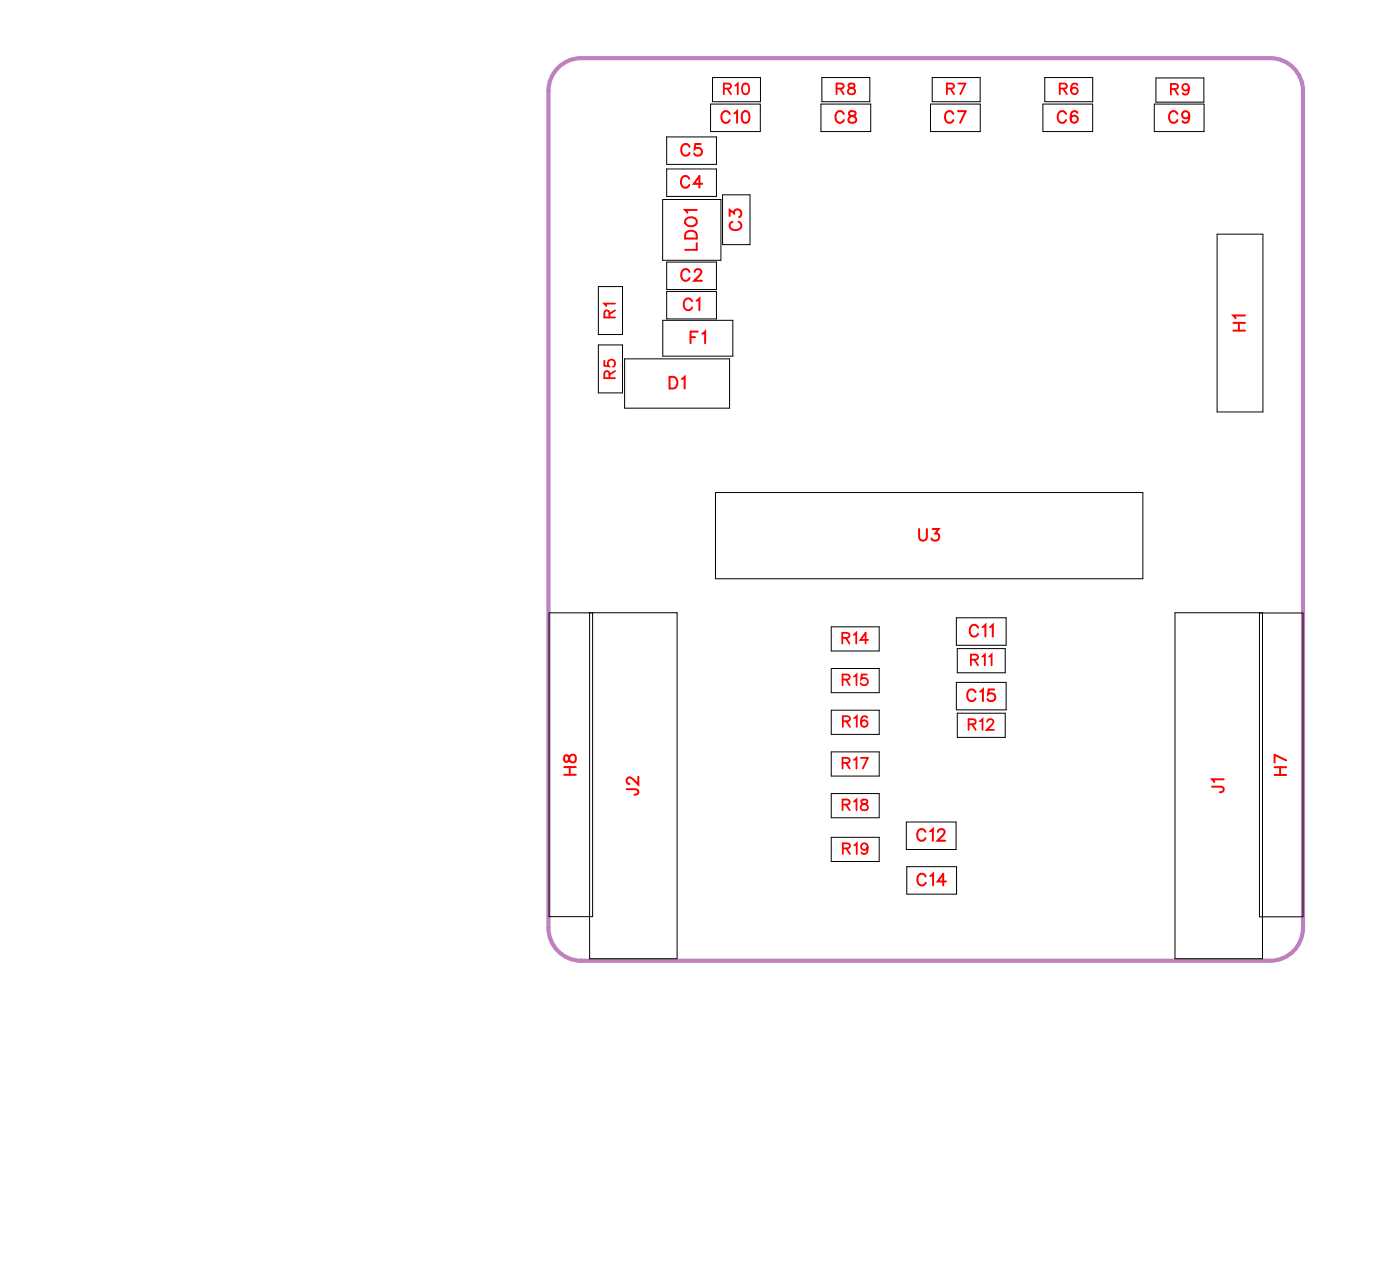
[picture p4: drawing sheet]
<svg xmlns="http://www.w3.org/2000/svg" width="85mm" height="78mm" viewBox="0 0 85 78" stroke-linecap="round" stroke-linejoin="round" font-family="sans-serif">
<defs><g id="words">
<g font-size="1.2" fill="#fff">
<text x="41.5" y="11.7">C4</text>
<text x="41.5" y="9.8">C5</text>
<text x="43.9" y="7.8">C10</text>
<text x="50.9" y="7.8">C8</text>
<text x="57.6" y="7.8">C7</text>
<text x="64.4" y="7.8">C6</text>
<text x="71.2" y="7.8">C9</text>
<text x="41.5" y="17.4">C2</text>
<text x="42.8" y="15.3" transform="rotate(-90 42.8 15.3)">LDO1</text>
<text x="45.5" y="14.1" transform="rotate(-90 45.5 14.1)">C3</text>
<text x="40.8" y="24">D1</text>
<text x="41.6" y="19.2">C1</text>
<text x="42" y="21.2">F1</text>
<text x="76.2" y="20.2" transform="rotate(-90 76.2 20.2)">H1</text>
<text x="56" y="33.2">U3</text>
<text x="59.1" y="39.1">C11</text>
<text x="35.4" y="47.3" transform="rotate(-90 35.4 47.3)">H8</text>
<text x="58.9" y="43">C15</text>
<text x="78.7" y="47.3" transform="rotate(-90 78.7 47.3)">H7</text>
<text x="39.2" y="48.5" transform="rotate(-90 39.2 48.5)">J2</text>
<text x="55.9" y="51.5">C12</text>
<text x="74.9" y="48.3" transform="rotate(-90 74.9 48.3)">J1</text>
<text x="55.9" y="54.3">C14</text>
</g>
<g font-size="1.1" fill="#fff">
<text x="44.1" y="6">R10</text>
<text x="50.9" y="6">R8</text>
<text x="57.7" y="6">R7</text>
<text x="64.5" y="6">R6</text>
<text x="71.3" y="6">R9</text>
<text x="37.8" y="23.1" transform="rotate(-90 37.8 23.1)">R5</text>
<text x="37.8" y="19.4" transform="rotate(-90 37.8 19.4)">R1</text>
<text x="51.3" y="39.5">R14</text>
<text x="59.1" y="40.8">R11</text>
<text x="51.3" y="42">R15</text>
<text x="51.3" y="47.1">R17</text>
<text x="51.3" y="44.6">R16</text>
<text x="59" y="44.7">R12</text>
<text x="51.3" y="49.6">R18</text>
<text x="51.3" y="52.3">R19</text>
</g>
</g></defs>
<path d="M34 4.1l.4-.3 .5-.2 .5-.1h42a2 2 0 0 1 2 2v51a2 2 0 0 1-2 2h-42a2 2 0 0 1-2-2v-51l.1-.5 .2-.5z" fill="none" stroke="#bf80bf" stroke-width=".25"/>
<g fill="none" stroke="#000" stroke-width=".06">
<path d="M36.5 17.5h1.5v2.9h-1.5zM40.4 12.2h3.5v3.7h-3.5zM40.4 19.5h4.3v2.2h-4.3zM40.6 8.3h3.1v1.7h-3.1zM40.6 10.3h3.1v1.7h-3.1zM40.6 16h3.1v1.6h-3.1zM40.6 17.8h3.1v1.6h-3.1zM43.3 6.3h3.1v1.7h-3.1zM43.4 4.7h3v1.5h-3zM44.1 11.9h1.6v3h-1.6zM50 6.3h3.1v1.7h-3.1zM50.1 4.7h2.9v1.5h-2.9z"/>
<path d="M56.7 6.3h3.1v1.7h-3.1zM56.8 4.7h3v1.5h-3zM63.6 6.3h3v1.7h-3zM63.7 4.7h2.9v1.5h-2.9zM70.4 6.3h3v1.7h-3zM70.5 4.7h2.9v1.5h-2.9zM74.2 14.3h2.8v10.8h-2.8zM35.9 37.3v21.1h5.4v-21.1h-7.8v18.6h2.6v-18.6M36.5 21h1.5v2.9h-1.5zM38.1 21.9h6.4v3h-6.4zM43.6 30h26.1v5.3h-26.1zM50.7 38.2h2.9v1.5h-2.9z"/>
<path d="M58.3 37.6h3v1.7h-3zM58.4 39.5h2.9v1.5h-2.9zM77 37.3v21.1h-5.4v-21.1l7.8 .1v18.5h-2.6v-18.5M50.7 40.7h2.9v1.5h-2.9zM50.7 43.3h2.9v1.4h-2.9zM50.7 45.8h2.9v1.5h-2.9zM50.7 48.4h2.9v1.4h-2.9zM50.7 51h2.9v1.5h-2.9zM55.3 50.1h3v1.7h-3zM55.3 52.8h3v1.7h-3zM58.3 41.6h3v1.7h-3zM58.4 43.5h2.9v1.4h-2.9z"/>
</g>
<g fill="none" stroke="#f00" stroke-width=".12">
<path d="M41.8 14.2a.39 .39 0 0 1 .7 .1v.2h-.7zM41.9 13.3a.35 .35 0 0 1 .4 0 .35 .35 0 0 1 .1 .3 .33 .33 0 0 1-.4 .2 .33 .33 0 0 1-.1-.5zM42 10.9a.26 .26 0 0 0-.3-.2 .26 .26 0 0 0-.2 .3v.2a.26 .26 0 0 0 .2 .2 .26 .26 0 0 0 .3-.1M42 16.6a.26 .26 0 0 0-.3-.2 .26 .26 0 0 0-.2 .3v.1a.26 .26 0 0 0 .2 .3 .26 .26 0 0 0 .3-.2M42 8.9a.26 .26 0 0 0-.3-.1 .26 .26 0 0 0-.2 .2v.2a.26 .26 0 0 0 .2 .3 .26 .26 0 0 0 .3-.2M42.2 18.4a.26 .26 0 0 0-.3-.2 .26 .26 0 0 0-.2 .3v.1a.26 .26 0 0 0 .2 .3 .26 .26 0 0 0 .3-.2M42.4 16.6l.1-.2h.1l.2 .1-.1 .3-.4 .3h.5M42.5 18.3l.1-.1v.7M42.5 12.8h-.7l.1 .2M42.5 14.8v.4h-.7M42.7 8.8h-.3v.3a.25 .25 0 0 1 .3 0 .25 .25 0 0 1 0 .3 .25 .25 0 0 1-.4-.1M42.8 11.2h-.5l.3-.5v.7"/>
<path d="M44.5 13.2v-.4l.3 .2a.24 .24 0 0 1 .3-.2 .24 .24 0 0 1 0 .4M44.5 6.9a.26 .26 0 0 0-.3-.1 .26 .26 0 0 0-.2 .2v.2a.26 .26 0 0 0 .2 .3 .26 .26 0 0 0 .3-.2M44.7 13.5a.26 .26 0 0 0-.2 .3 .26 .26 0 0 0 .3 .2h.1a.26 .26 0 0 0 .3-.2 .26 .26 0 0 0-.2-.3M44.8 6.9l.1-.1v.7M45.3 6.8h.1a.37 .37 0 0 1 .3 .3 .37 .37 0 0 1-.3 .4 .45 .45 0 0 1-.1-.7zM51.4 6.9a.26 .26 0 0 0-.3-.1 .26 .26 0 0 0-.2 .2v.2a.26 .26 0 0 0 .2 .3 .26 .26 0 0 0 .3-.2M51.8 6.8v.2l.3 .1 .1 .1a.24 .24 0 0 1-.2 .3 .24 .24 0 0 1-.3-.3l.5-.3-.1-.1zM58.1 6.9a.26 .26 0 0 0-.3-.1 .26 .26 0 0 0-.2 .2v.2a.26 .26 0 0 0 .2 .3 .26 .26 0 0 0 .3-.2M58.4 6.8h.5l-.4 .7M65 6.9a.26 .26 0 0 0-.3-.1 .26 .26 0 0 0-.2 .2v.2a.26 .26 0 0 0 .2 .3 .26 .26 0 0 0 .3-.2M65.7 6.9l-.1-.1a.35 .35 0 0 0-.4 .3 .35 .35 0 0 0 .3 .4 .22 .22 0 0 0 .2-.2 .22 .22 0 0 0-.2-.3 .22 .22 0 0 0-.2 .2M71.8 6.9a.26 .26 0 0 0-.3-.1 .26 .26 0 0 0-.2 .2v.2a.26 .26 0 0 0 .2 .3 .26 .26 0 0 0 .3-.2"/>
<path d="M72.5 7a.22 .22 0 0 1-.3 .2 .22 .22 0 0 1-.1-.3 .22 .22 0 0 1 .4 0v.1a.34 .34 0 0 1-.3 .5l-.1-.1M75.2 19.7h.7M75.5 19.7v.4M75.9 19.2h-.7l.1 .2M40.8 23h.3a.38 .38 0 0 1 .2 .3 .38 .38 0 0 1-.2 .4h-.3zM41.6 23.1l.1-.1v.7M42.1 20.5h.3M42.5 20.2h-.4v.7M42.8 20.3l.2-.1v.7M56 32.2v.5l.2 .2 .3-.1v-.6M56.9 32.2h.3l-.2 .3a.24 .24 0 0 1 .2 .4 .24 .24 0 0 1-.4-.1M59.6 38.2a.26 .26 0 0 0-.3-.1 .26 .26 0 0 0-.2 .2v.2a.26 .26 0 0 0 .2 .3 .26 .26 0 0 0 .3-.2"/>
<path d="M59.9 38.2l.2-.1v.7M60.4 38.2l.1-.1v.7M75.2 20.1h.7M34.4 47.2h.7M34.4 46.7h.7M34.4 46.1v.3h.2l.3-.4a.24 .24 0 0 1 .2 .2 .24 .24 0 0 1-.2 .3l-.2-.1-.1-.3zM34.7 46.7v.5M38.2 48.1h.6l.1 .3h-.2M38.9 47.3v.5l-.3-.3-.3-.1-.1 .1v.1l.2 .2M56.4 50.7a.26 .26 0 0 0-.3-.2 .26 .26 0 0 0-.2 .3v.2a.26 .26 0 0 0 .2 .2 .26 .26 0 0 0 .3-.1M56.4 53.4a.26 .26 0 0 0-.3-.2 .26 .26 0 0 0-.2 .3v.2a.26 .26 0 0 0 .2 .3 .26 .26 0 0 0 .3-.2M56.7 50.7l.2-.2v.7"/>
<path d="M56.7 53.4l.2-.2v.8M57.2 50.7l.1-.2h.2l.1 .2-.1 .2-.3 .3h.4M57.7 53.7h-.5l.3-.5v.8M59.5 42.2a.26 .26 0 0 0-.3-.2 .26 .26 0 0 0-.2 .3v.2a.26 .26 0 0 0 .2 .2 .26 .26 0 0 0 .3-.1M59.8 42.1l.1-.1v.7M60.6 42h-.3l-.1 .3a.25 .25 0 0 1 .4 0 .25 .25 0 0 1 0 .4 .25 .25 0 0 1-.4-.1M73.9 47.9l.6 .1 .1 .2-.2 .1M74.6 47.5h-.7l.1 .2M77.7 47.2h.7M77.7 46.8h.7M78 46.8v.4M78.4 46.3l-.7-.3v.5"/>
</g>
<g fill="none" stroke="#f00" stroke-width=".11">
<path d="M37.2 19.3l-.1-.3-.2-.1-.1 .4h.7M37.5 18.5h-.7l.2 .2M37.5 18.9l-.3 .2M44.1 5.4h.4v-.2l-.4-.1v.6M44.3 5.4l.3 .3M44.8 5.2l.2-.1v.6M45.3 5.1a.32 .32 0 0 1 .4 .3 .32 .32 0 0 1-.2 .3l-.2-.1-.1-.2zM51 5.4h.4v-.2l-.4-.1v.6M51.2 5.4l.2 .3M51.8 5.1v.2l.3 .2a.22 .22 0 0 1-.2 .3 .22 .22 0 0 1-.2-.3l.4-.3v-.1zM57.7 5.4h.4v-.2l-.4-.1v.6M57.9 5.4l.3 .3"/>
<path d="M58.4 5.1h.5l-.4 .6M64.6 5.4h.4v-.2l-.4-.1v.6M64.8 5.4l.2 .3M65.7 5.2l-.1-.1a.32 .32 0 0 0-.3 .3 .32 .32 0 0 0 .2 .3 .2 .2 0 0 0 .2-.1 .2 .2 0 0 0-.2-.3 .2 .2 0 0 0-.2 .2M71.4 5.4h.4v-.2l-.4-.1v.7M71.6 5.4l.2 .4M72.5 5.3a.2 .2 0 0 1-.3 .2 .2 .2 0 0 1-.1-.3 .2 .2 0 0 1 .3 0l.1 .1a.31 .31 0 0 1-.3 .5l-.1-.1M36.8 22v.3h.3a.23 .23 0 0 1 0-.3 .23 .23 0 0 1 .4 0 .23 .23 0 0 1-.1 .4M37.2 23l-.1-.3-.2-.1-.1 .4h.7M37.5 22.6l-.3 .2M51.3 38.9l.4-.1 .1-.2h-.5v.6M51.6 38.9l.2 .3"/>
<path d="M52 38.7l.2-.1v.6M52.9 39h-.4l.3-.4v.6M51.4 41.4h.3l.1-.2-.4-.1v.7M51.4 46.5h.3l.1-.3h-.4v.6M51.4 49h.3l.1-.2-.4-.1v.7M51.4 44l.4-.1v-.2l-.4-.1v.7M51.4 51.7h.4v-.3h-.4v.6M51.6 41.4l.2 .4M51.6 46.5l.2 .3M51.6 49l.2 .4M51.6 44l.2 .3M51.6 51.7l.2 .3"/>
<path d="M52.1 41.2l.1-.1v.7M52.1 46.3l.1-.1v.6M52.1 48.8l.1-.1v.7M52.1 43.8l.1-.2v.7M52.1 51.5l.1-.1v.6M52.5 46.2h.4l-.3 .6M52.5 48.8v.1l.3 .1 .1 .2a.22 .22 0 0 1-.2 .2 .22 .22 0 0 1-.2-.2l.4-.3-.1-.1zM52.8 41.1h-.3v.3a.23 .23 0 0 1 .4 0 .23 .23 0 0 1-.1 .3 .23 .23 0 0 1-.3-.1M52.9 43.7h-.1a.32 .32 0 0 0-.4 .2 .32 .32 0 0 0 .3 .4 .2 .2 0 0 0 .2-.2 .2 .2 0 0 0-.2-.2 .2 .2 0 0 0-.2 .2M52.9 51.6a.2 .2 0 0 1-.3 .2 .2 .2 0 0 1-.1-.3 .2 .2 0 0 1 .4 0v.1a.31 .31 0 0 1-.3 .4l-.1-.1M59 44.1h.4l.1-.2-.5-.1v.7M59.2 40.2h.4v-.3h-.4v.6"/>
<path d="M59.3 44.1l.2 .4M59.4 40.2l.2 .3M59.7 43.9l.2-.1v.7M59.9 40l.1-.1v.6M60.2 44l.1-.2 .3 .1-.4 .6h.4M60.3 40l.2-.1v.6"/>
</g>
<use href="#words"/>
</svg>
